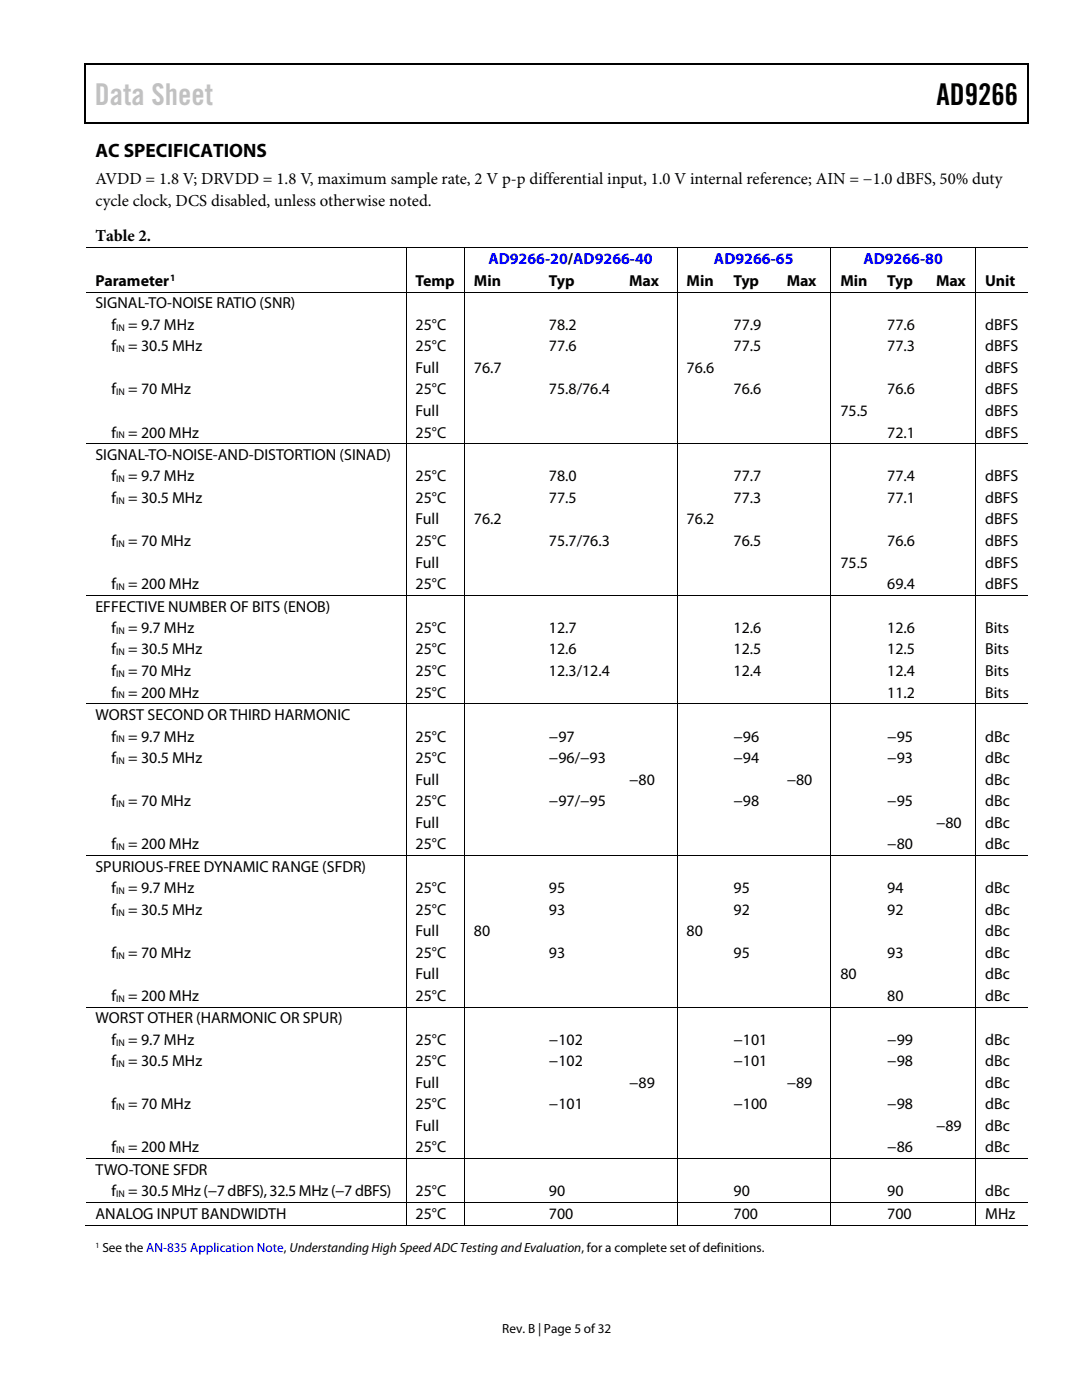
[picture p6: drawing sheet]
<svg xmlns="http://www.w3.org/2000/svg" width="216mm" height="279mm" viewBox="0 0 216 279" stroke-linecap="round" stroke-linejoin="round" font-family="sans-serif">
<defs><g id="words">
<text font-size="6" fill="#c1c1c1" x="18.9" y="21">Data Sheet</text>
<text font-size="6" x="186.9" y="21">AD9266</text>
<text font-size="3.9" x="19" y="31.3">AC SPECIFICATIONS</text>
<g font-size="3.3">
<text x="19" y="41">cycle clock, DCS disabled, unless otherwise noted.</text>
<text x="19" y="36.8">AVDD = 1.8 V; DRVDD = 1.8 V, maximum sample rate, 2 V p-p differential input, 1.0 V internal reference; AIN = −1.0 dBFS, 50% duty</text>
<text x="19" y="48.2">Table 2.</text>
</g>
<g font-size="3.2" fill="#00f">
<text x="97.5" y="52.7">AD9266-20/AD9266-40</text>
<text x="142.5" y="52.7">AD9266-65</text>
<text x="172.3" y="52.7">AD9266-80</text>
</g>
<g font-size="3.2">
<text x="19" y="57.1">Parameter</text>
<text x="82.9" y="57.1">Temp</text>
<text x="94.6" y="57.1">Min</text>
<text x="109.5" y="57.1">Typ</text>
<text x="125.5" y="57.1">Max</text>
<text x="137" y="57.1">Min</text>
<text x="146.4" y="57.1">Typ</text>
<text x="157" y="57.1">Max</text>
<text x="167.7" y="57.1">Min</text>
<text x="177" y="57.1">Typ</text>
<text x="186.8" y="57.1">Max</text>
<text x="196.6" y="57.1">Unit</text>
<text x="19" y="61.5">SIGNAL-TO-NOISE RATIO (SNR)</text>
<text x="22.2" y="65.8">f</text>
<text x="25.6" y="65.8">= 9.7 MHz</text>
<text x="82.9" y="65.8">25°C</text>
<text x="109.5" y="65.8">78.2</text>
<text x="146.4" y="65.8">77.9</text>
<text x="177" y="65.8">77.6</text>
<text x="196.6" y="65.8">dBFS</text>
<text x="22.2" y="70.1">f</text>
<text x="25.6" y="70.1">= 30.5 MHz</text>
<text x="82.9" y="70.1">25°C</text>
<text x="109.5" y="70.1">77.6</text>
<text x="146.4" y="70.1">77.5</text>
<text x="177" y="70.1">77.3</text>
<text x="196.6" y="70.1">dBFS</text>
<text x="82.9" y="74.4">Full</text>
<text x="94.6" y="74.4">76.7</text>
<text x="137" y="74.4">76.6</text>
<text x="196.6" y="74.4">dBFS</text>
<text x="22.2" y="78.7">f</text>
<text x="25.6" y="78.7">= 70 MHz</text>
<text x="82.9" y="78.7">25°C</text>
<text x="82.9" y="83">Full</text>
<text x="109.5" y="78.7">75.8/76.4</text>
<text x="146.4" y="78.7">76.6</text>
<text x="167.7" y="83">75.5</text>
<text x="177" y="78.7">76.6</text>
<text x="196.6" y="78.7">dBFS</text>
<text x="196.6" y="83">dBFS</text>
<text x="22.2" y="87.3">f</text>
<text x="25.6" y="87.3">= 200 MHz</text>
<text x="82.9" y="87.3">25°C</text>
<text x="177" y="87.3">72.1</text>
<text x="196.6" y="87.3">dBFS</text>
<text x="19" y="91.8">SIGNAL-TO-NOISE-AND-DISTORTION (SINAD)</text>
<text x="22.2" y="96.1">f</text>
<text x="22.2" y="100.4">f</text>
<text x="25.6" y="96.1">= 9.7 MHz</text>
<text x="25.6" y="100.4">= 30.5 MHz</text>
<text x="82.9" y="96.1">25°C</text>
<text x="82.9" y="100.4">25°C</text>
<text x="109.5" y="96.1">78.0</text>
<text x="109.5" y="100.4">77.5</text>
<text x="146.4" y="96.1">77.7</text>
<text x="146.4" y="100.4">77.3</text>
<text x="177" y="96.1">77.4</text>
<text x="177" y="100.4">77.1</text>
<text x="196.6" y="96.1">dBFS</text>
<text x="196.6" y="100.4">dBFS</text>
<text x="82.9" y="104.7">Full</text>
<text x="94.6" y="104.7">76.2</text>
<text x="137" y="104.7">76.2</text>
<text x="196.6" y="104.7">dBFS</text>
<text x="22.2" y="109">f</text>
<text x="25.6" y="109">= 70 MHz</text>
<text x="82.9" y="109">25°C</text>
<text x="82.9" y="113.3">Full</text>
<text x="109.5" y="109">75.7/76.3</text>
<text x="146.4" y="109">76.5</text>
<text x="167.7" y="113.3">75.5</text>
<text x="177" y="109">76.6</text>
<text x="196.6" y="109">dBFS</text>
<text x="196.6" y="113.3">dBFS</text>
<text x="22.2" y="117.6">f</text>
<text x="25.6" y="117.6">= 200 MHz</text>
<text x="82.9" y="117.6">25°C</text>
<text x="177" y="117.6">69.4</text>
<text x="196.6" y="117.6">dBFS</text>
<text x="19" y="122">EFFECTIVE NUMBER OF BITS (ENOB)</text>
<text x="22.2" y="126.3">f</text>
<text x="22.2" y="130.6">f</text>
<text x="25.6" y="126.3">= 9.7 MHz</text>
<text x="25.6" y="130.6">= 30.5 MHz</text>
<text x="82.9" y="126.3">25°C</text>
<text x="82.9" y="130.6">25°C</text>
<text x="109.5" y="126.3">12.7</text>
<text x="109.5" y="130.6">12.6</text>
<text x="146.4" y="126.3">12.6</text>
<text x="146.4" y="130.6">12.5</text>
<text x="177" y="126.3">12.6</text>
<text x="177" y="130.6">12.5</text>
<text x="196.6" y="126.3">Bits</text>
<text x="196.6" y="130.6">Bits</text>
<text x="22.2" y="134.9">f</text>
<text x="25.6" y="134.9">= 70 MHz</text>
<text x="82.9" y="134.9">25°C</text>
<text x="109.5" y="134.9">12.3/12.4</text>
<text x="146.4" y="134.9">12.4</text>
<text x="177" y="134.9">12.4</text>
<text x="196.6" y="134.9">Bits</text>
<text x="19" y="143.7">WORST SECOND OR THIRD HARMONIC</text>
<text x="22.2" y="139.2">f</text>
<text x="25.6" y="139.2">= 200 MHz</text>
<text x="82.9" y="139.2">25°C</text>
<text x="177" y="139.2">11.2</text>
<text x="196.6" y="139.2">Bits</text>
<text x="22.2" y="148">f</text>
<text x="25.6" y="148">= 9.7 MHz</text>
<text x="82.9" y="148">25°C</text>
<text x="109.5" y="148">−97</text>
<text x="146.4" y="148">−96</text>
<text x="177" y="148">−95</text>
<text x="196.6" y="148">dBc</text>
<text x="22.2" y="152.3">f</text>
<text x="25.6" y="152.3">= 30.5 MHz</text>
<text x="82.9" y="152.3">25°C</text>
<text x="109.5" y="152.3">−96/−93</text>
<text x="146.4" y="152.3">−94</text>
<text x="177" y="152.3">−93</text>
<text x="196.6" y="152.3">dBc</text>
<text x="22.2" y="160.9">f</text>
<text x="25.6" y="160.9">= 70 MHz</text>
<text x="82.9" y="160.9">25°C</text>
<text x="82.9" y="156.6">Full</text>
<text x="109.5" y="160.9">−97/−95</text>
<text x="125.5" y="156.6">−80</text>
<text x="146.4" y="160.9">−98</text>
<text x="157" y="156.6">−80</text>
<text x="177" y="160.9">−95</text>
<text x="196.6" y="156.6">dBc</text>
<text x="196.6" y="160.9">dBc</text>
<text x="82.9" y="165.2">Full</text>
<text x="186.8" y="165.2">−80</text>
<text x="196.6" y="165.2">dBc</text>
<text x="19" y="173.9">SPURIOUS-FREE DYNAMIC RANGE (SFDR)</text>
<text x="22.2" y="169.5">f</text>
<text x="25.6" y="169.5">= 200 MHz</text>
<text x="82.9" y="169.5">25°C</text>
<text x="177" y="169.5">−80</text>
<text x="196.6" y="169.5">dBc</text>
<text x="22.2" y="178.2">f</text>
<text x="25.6" y="178.2">= 9.7 MHz</text>
<text x="82.9" y="178.2">25°C</text>
<text x="109.5" y="178.2">95</text>
<text x="146.4" y="178.2">95</text>
<text x="177" y="178.2">94</text>
<text x="196.6" y="178.2">dBc</text>
<text x="22.2" y="182.5">f</text>
<text x="25.6" y="182.5">= 30.5 MHz</text>
<text x="82.9" y="182.5">25°C</text>
<text x="109.5" y="182.5">93</text>
<text x="146.4" y="182.5">92</text>
<text x="177" y="182.5">92</text>
<text x="196.6" y="182.5">dBc</text>
<text x="22.2" y="191.1">f</text>
<text x="25.6" y="191.1">= 70 MHz</text>
<text x="82.9" y="191.1">25°C</text>
<text x="82.9" y="186.8">Full</text>
<text x="94.6" y="186.8">80</text>
<text x="109.5" y="191.1">93</text>
<text x="137" y="186.8">80</text>
<text x="146.4" y="191.1">95</text>
<text x="177" y="191.1">93</text>
<text x="196.6" y="191.1">dBc</text>
<text x="196.6" y="186.8">dBc</text>
<text x="82.9" y="195.4">Full</text>
<text x="167.7" y="195.4">80</text>
<text x="196.6" y="195.4">dBc</text>
<text x="22.2" y="199.7">f</text>
<text x="25.6" y="199.7">= 200 MHz</text>
<text x="82.9" y="199.7">25°C</text>
<text x="177" y="199.7">80</text>
<text x="196.6" y="199.7">dBc</text>
<text x="19" y="204.2">WORST OTHER (HARMONIC OR SPUR)</text>
<text x="22.2" y="208.5">f</text>
<text x="25.6" y="208.5">= 9.7 MHz</text>
<text x="82.9" y="208.5">25°C</text>
<text x="109.5" y="208.5">−102</text>
<text x="146.4" y="208.5">−101</text>
<text x="177" y="208.5">−99</text>
<text x="196.6" y="208.5">dBc</text>
<text x="22.2" y="212.8">f</text>
<text x="25.6" y="212.8">= 30.5 MHz</text>
<text x="82.9" y="212.8">25°C</text>
<text x="109.5" y="212.8">−102</text>
<text x="146.4" y="212.8">−101</text>
<text x="177" y="212.8">−98</text>
<text x="196.6" y="212.8">dBc</text>
<text x="22.2" y="221.4">f</text>
<text x="25.6" y="221.4">= 70 MHz</text>
<text x="82.9" y="221.4">25°C</text>
<text x="82.9" y="217.1">Full</text>
<text x="109.5" y="221.4">−101</text>
<text x="125.5" y="217.1">−89</text>
<text x="146.4" y="221.4">−100</text>
<text x="157" y="217.1">−89</text>
<text x="177" y="221.4">−98</text>
<text x="196.6" y="221.4">dBc</text>
<text x="196.6" y="217.1">dBc</text>
<text x="82.9" y="225.7">Full</text>
<text x="186.8" y="225.7">−89</text>
<text x="196.6" y="225.7">dBc</text>
<text x="22.2" y="230">f</text>
<text x="25.6" y="230">= 200 MHz</text>
<text x="82.9" y="230">25°C</text>
<text x="177" y="230">−86</text>
<text x="196.6" y="230">dBc</text>
<text x="19" y="234.4">TWO-TONE SFDR</text>
<text x="22.2" y="238.7">f</text>
<text x="25.6" y="238.7">= 30.5 MHz (−7 dBFS), 32.5 MHz (−7 dBFS)</text>
<text x="82.9" y="238.7">25°C</text>
<text x="109.5" y="238.7">90</text>
<text x="146.4" y="238.7">90</text>
<text x="177" y="238.7">90</text>
<text x="196.6" y="238.7">dBc</text>
<text x="19" y="243.2">ANALOG INPUT BANDWIDTH</text>
<text x="82.9" y="243.2">25°C</text>
<text x="109.5" y="243.2">700</text>
<text x="146.4" y="243.2">700</text>
<text x="177" y="243.2">700</text>
<text x="196.6" y="243.2">MHz</text>
</g>
<g font-size="2.6">
<text x="20.4" y="249.9">See the AN-835 Application Note, Understanding High Speed ADC Testing and Evaluation, for a complete set of definitions.</text>
<text x="100.2" y="266">Rev. B | Page 5 of 32</text>
</g>
<g font-size="1.9">
<text x="34" y="56">1</text>
<text x="23.2" y="66">IN</text>
<text x="23.2" y="70.3">IN</text>
<text x="23.2" y="78.9">IN</text>
<text x="23.2" y="87.5">IN</text>
<text x="23.2" y="96.2">IN</text>
<text x="23.2" y="100.5">IN</text>
<text x="23.2" y="109.1">IN</text>
<text x="23.2" y="117.7">IN</text>
<text x="23.2" y="126.5">IN</text>
<text x="23.2" y="130.8">IN</text>
<text x="23.2" y="135.1">IN</text>
<text x="23.2" y="139.4">IN</text>
<text x="23.2" y="148.2">IN</text>
<text x="23.2" y="152.5">IN</text>
<text x="23.2" y="161.1">IN</text>
<text x="23.2" y="169.7">IN</text>
<text x="23.2" y="178.4">IN</text>
<text x="23.2" y="182.7">IN</text>
<text x="23.2" y="191.3">IN</text>
<text x="23.2" y="199.9">IN</text>
<text x="23.2" y="208.7">IN</text>
<text x="23.2" y="213">IN</text>
<text x="23.2" y="221.6">IN</text>
<text x="23.2" y="230.1">IN</text>
<text x="23.2" y="238.9">IN</text>
</g>
<text font-size="1.6" x="19" y="249">1</text>
</g></defs>
<g fill="#000">
<path d="M16.9 12.7h.2v1h-.2zM16.9 12.7h.2v.3h-.2zM82.5 12.7h.3v.3h-.3zM205.1 12.7h.2v1h-.2zM205.1 12.7h.2v.3h-.2zM16.9 24.4h.2v.3h-.2zM82.3 24.4h.2v.3h-.2zM205.1 24.4h.2v.3h-.2zM80.9 49.4h.2v.2h-.2zM80.9 58.3h.2v.1h-.2zM92.6 49.4h.1v.2h-.1zM92.6 58.3h.1v.1h-.1z"/>
<path d="M107.6 58.3h.2v.1h-.2zM123.6 58.3h.2v.1h-.2zM135 49.4h.2v.2h-.2zM135 58.3h.2v.1h-.2zM144.5 58.3h.1v.1h-.1zM155.1 58.3h.1v.1h-.1zM165.7 49.4h.2v.2h-.2zM165.7 58.3h.2v.1h-.2zM175.1 58.3h.2v.1h-.2zM184.9 58.3h.1v.1h-.1zM194.6 49.4h.2v.2h-.2zM194.6 58.3h.2v.1h-.2z"/>
<path d="M80.9 88.5h.2v.2h-.2zM92.6 88.5h.1v.2h-.1zM107.6 88.5h.2v.2h-.2zM123.6 88.5h.2v.2h-.2zM135 88.5h.2v.2h-.2zM144.5 88.5h.1v.2h-.1zM155.1 88.5h.1v.2h-.1zM165.7 88.5h.2v.2h-.2zM175.1 88.5h.2v.2h-.2zM184.9 88.5h.1v.2h-.1zM194.6 88.5h.2v.2h-.2zM80.9 118.7h.2v.2h-.2z"/>
<path d="M92.6 118.7h.1v.2h-.1zM107.6 118.7h.2v.2h-.2zM123.6 118.7h.2v.2h-.2zM135 118.7h.2v.2h-.2zM144.5 118.7h.1v.2h-.1zM155.1 118.7h.1v.2h-.1zM165.7 118.7h.2v.2h-.2zM175.1 118.7h.2v.2h-.2zM184.9 118.7h.1v.2h-.1zM194.6 118.7h.2v.2h-.2zM80.9 140.4h.2v.2h-.2zM92.6 140.4h.1v.2h-.1z"/>
<path d="M107.6 140.4h.2v.2h-.2zM123.6 140.4h.2v.2h-.2zM135 140.4h.2v.2h-.2zM144.5 140.4h.1v.2h-.1zM155.1 140.4h.1v.2h-.1zM165.7 140.4h.2v.2h-.2zM175.1 140.4h.2v.2h-.2zM184.9 140.4h.1v.2h-.1zM194.6 140.4h.2v.2h-.2zM80.9 170.7h.2v.1h-.2zM92.6 170.7h.1v.1h-.1zM107.6 170.7h.2v.1h-.2z"/>
<path d="M123.6 170.7h.2v.1h-.2zM135 170.7h.2v.1h-.2zM144.5 170.7h.1v.1h-.1zM155.1 170.7h.1v.1h-.1zM165.7 170.7h.2v.1h-.2zM175.1 170.7h.2v.1h-.2zM184.9 170.7h.1v.1h-.1zM194.6 170.7h.2v.1h-.2zM80.9 200.9h.2v.2h-.2zM92.6 200.9h.1v.2h-.1zM107.6 200.9h.2v.2h-.2zM123.6 200.9h.2v.2h-.2z"/>
<path d="M135 200.9h.2v.2h-.2zM144.5 200.9h.1v.2h-.1zM155.1 200.9h.1v.2h-.1zM165.7 200.9h.2v.2h-.2zM175.1 200.9h.2v.2h-.2zM184.9 200.9h.1v.2h-.1zM194.6 200.9h.2v.2h-.2zM80.9 231.2h.2v.1h-.2zM92.6 231.2h.1v.1h-.1zM107.6 231.2h.2v.1h-.2zM123.6 231.2h.2v.1h-.2zM135 231.2h.2v.1h-.2z"/>
<path d="M144.5 231.2h.1v.1h-.1zM155.1 231.2h.1v.1h-.1zM165.7 231.2h.2v.1h-.2zM175.1 231.2h.2v.1h-.2zM184.9 231.2h.1v.1h-.1zM194.6 231.2h.2v.1h-.2zM80.9 239.9h.2v.2h-.2zM80.9 244.4h.2v.2h-.2zM92.6 239.9h.1v.2h-.1zM92.6 244.4h.1v.2h-.1zM107.4 244.4h.1v.2h-.1zM107.6 239.9h.2v.2h-.2z"/>
<path d="M123.4 244.4h.1v.2h-.1zM123.6 239.9h.2v.2h-.2zM135 239.9h.2v.2h-.2zM135 244.4h.2v.2h-.2zM144.2 244.4h.2v.2h-.2zM144.5 239.9h.1v.2h-.1zM154.8 244.4h.2v.2h-.2zM155.1 239.9h.1v.2h-.1zM165.7 239.9h.2v.2h-.2zM165.7 244.4h.2v.2h-.2zM174.9 244.4h.1v.2h-.1zM175.1 239.9h.2v.2h-.2z"/>
<path d="M184.6 244.4h.2v.2h-.2zM184.9 239.9h.1v.2h-.1zM194.6 239.9h.2v.2h-.2zM194.6 244.4h.2v.2h-.2z"/>
</g>
<path d="M17 13.7v10.7M17.1 12.8h65.4M82.8 12.8h122.3M205.2 13.7v10.7M17.1 24.5h188" fill="none" stroke="#000" stroke-width=".25"/>
<g fill="none" stroke="#000" stroke-width=".2">
<path d="M17.1 49.5h63.8M17.1 58.3h63.8M81 49.6v8.7M81 58.4v30.1M81.1 49.5h11.5M81.1 58.3h11.5M92.6 49.6v8.7M92.6 58.4v30.1M92.7 49.5h42.3M92.7 58.3h14.9M107.8 58.3h15.8M123.8 58.3h11.2"/>
<path d="M135.1 49.6v8.7M135.1 58.4v30.1M135.2 49.5h30.5M135.2 58.3h9.3M144.6 58.3h10.5M155.2 58.3h10.5M165.8 49.6v8.7M165.8 58.4v30.1M165.9 49.5h28.7M165.9 58.3h9.2M175.3 58.3h9.6M185 58.3h9.6"/>
<path d="M194.7 49.6v8.7M194.7 58.4v30.1M194.8 49.5h10.3M194.8 58.3h10.3M17.1 88.6h63.8M81 88.7v30M81.1 88.6h11.5M92.6 88.7v30M92.7 88.6h14.9M107.8 88.6h15.8M123.8 88.6h11.2M135.1 88.7v30"/>
<path d="M135.2 88.6h9.3M144.6 88.6h10.5M155.2 88.6h10.5M165.8 88.7v30M165.9 88.6h9.2M175.3 88.6h9.6M185 88.6h9.6M194.7 88.7v30M194.8 88.6h10.3M17.1 118.8h63.8M81 118.9v21.5M81.1 118.8h11.5"/>
<path d="M92.6 118.9v21.5M92.7 118.8h14.9M107.8 118.8h15.8M123.8 118.8h11.2M135.1 118.9v21.5M135.2 118.8h9.3M144.6 118.8h10.5M155.2 118.8h10.5M165.8 118.9v21.5M165.9 118.8h9.2M175.3 118.8h9.6M185 118.8h9.6"/>
<path d="M194.7 118.9v21.5M194.8 118.8h10.3M17.1 140.5h63.8M81 140.6v30.1M81.1 140.5h11.5M92.6 140.6v30.1M92.7 140.5h14.9M107.8 140.5h15.8M123.8 140.5h11.2M135.1 140.6v30.1M135.2 140.5h9.3M144.6 140.5h10.5"/>
<path d="M155.2 140.5h10.5M165.8 140.6v30.1M165.9 140.5h9.2M175.3 140.5h9.6M185 140.5h9.6M194.7 140.6v30.1M194.8 140.5h10.3M17.1 170.8h63.8M81 170.8v30.1M81.1 170.8h11.5M92.6 170.8v30.1M92.7 170.8h14.9"/>
<path d="M107.8 170.8h15.8M123.8 170.8h11.2M135.1 170.8v30.1M135.2 170.8h9.3M144.6 170.8h10.5M155.2 170.8h10.5M165.8 170.8v30.1M165.9 170.8h9.2M175.3 170.8h9.6M185 170.8h9.6M194.7 170.8v30.1M194.8 170.8h10.3"/>
<path d="M17.1 201h63.8M81 201.1v30.1M81.1 201h11.5M92.6 201.1v30.1M92.7 201h14.9M107.8 201h15.8M123.8 201h11.2M135.1 201.1v30.1M135.2 201h9.3M144.6 201h10.5M155.2 201h10.5M165.8 201.1v30.1"/>
<path d="M165.9 201h9.2M175.3 201h9.6M185 201h9.6M194.7 201.1v30.1M194.8 201h10.3M17.1 231.2h63.8M81 231.3v8.6M81.1 231.2h11.5M92.6 231.3v8.6M92.7 231.2h14.9M107.8 231.2h15.8M123.8 231.2h11.2"/>
<path d="M135.1 231.3v8.6M135.2 231.2h9.3M144.6 231.2h10.5M155.2 231.2h10.5M165.8 231.3v8.6M165.9 231.2h9.2M175.3 231.2h9.6M185 231.2h9.6M194.7 231.3v8.6M194.8 231.2h10.3M16.9 244.5h64M17.1 240h63.8"/>
<path d="M81 240.1v4.3M81.1 240h11.5M81.1 244.5h11.5M92.6 240.1v4.3M92.7 240h14.9M92.7 244.5h42.3M107.8 240h15.8M123.8 240h11.2M135.1 240.1v4.3M135.2 240h9.3M135.2 244.5h30.5M144.6 240h10.5"/>
<path d="M155.2 240h10.5M165.8 240.1v4.3M165.9 240h9.2M165.9 244.5h28.7M175.3 240h9.6M185 240h9.6M194.7 240.1v4.3M194.8 240h10.3M194.8 244.5h10.3"/>
</g>
<use href="#words"/>
</svg>
